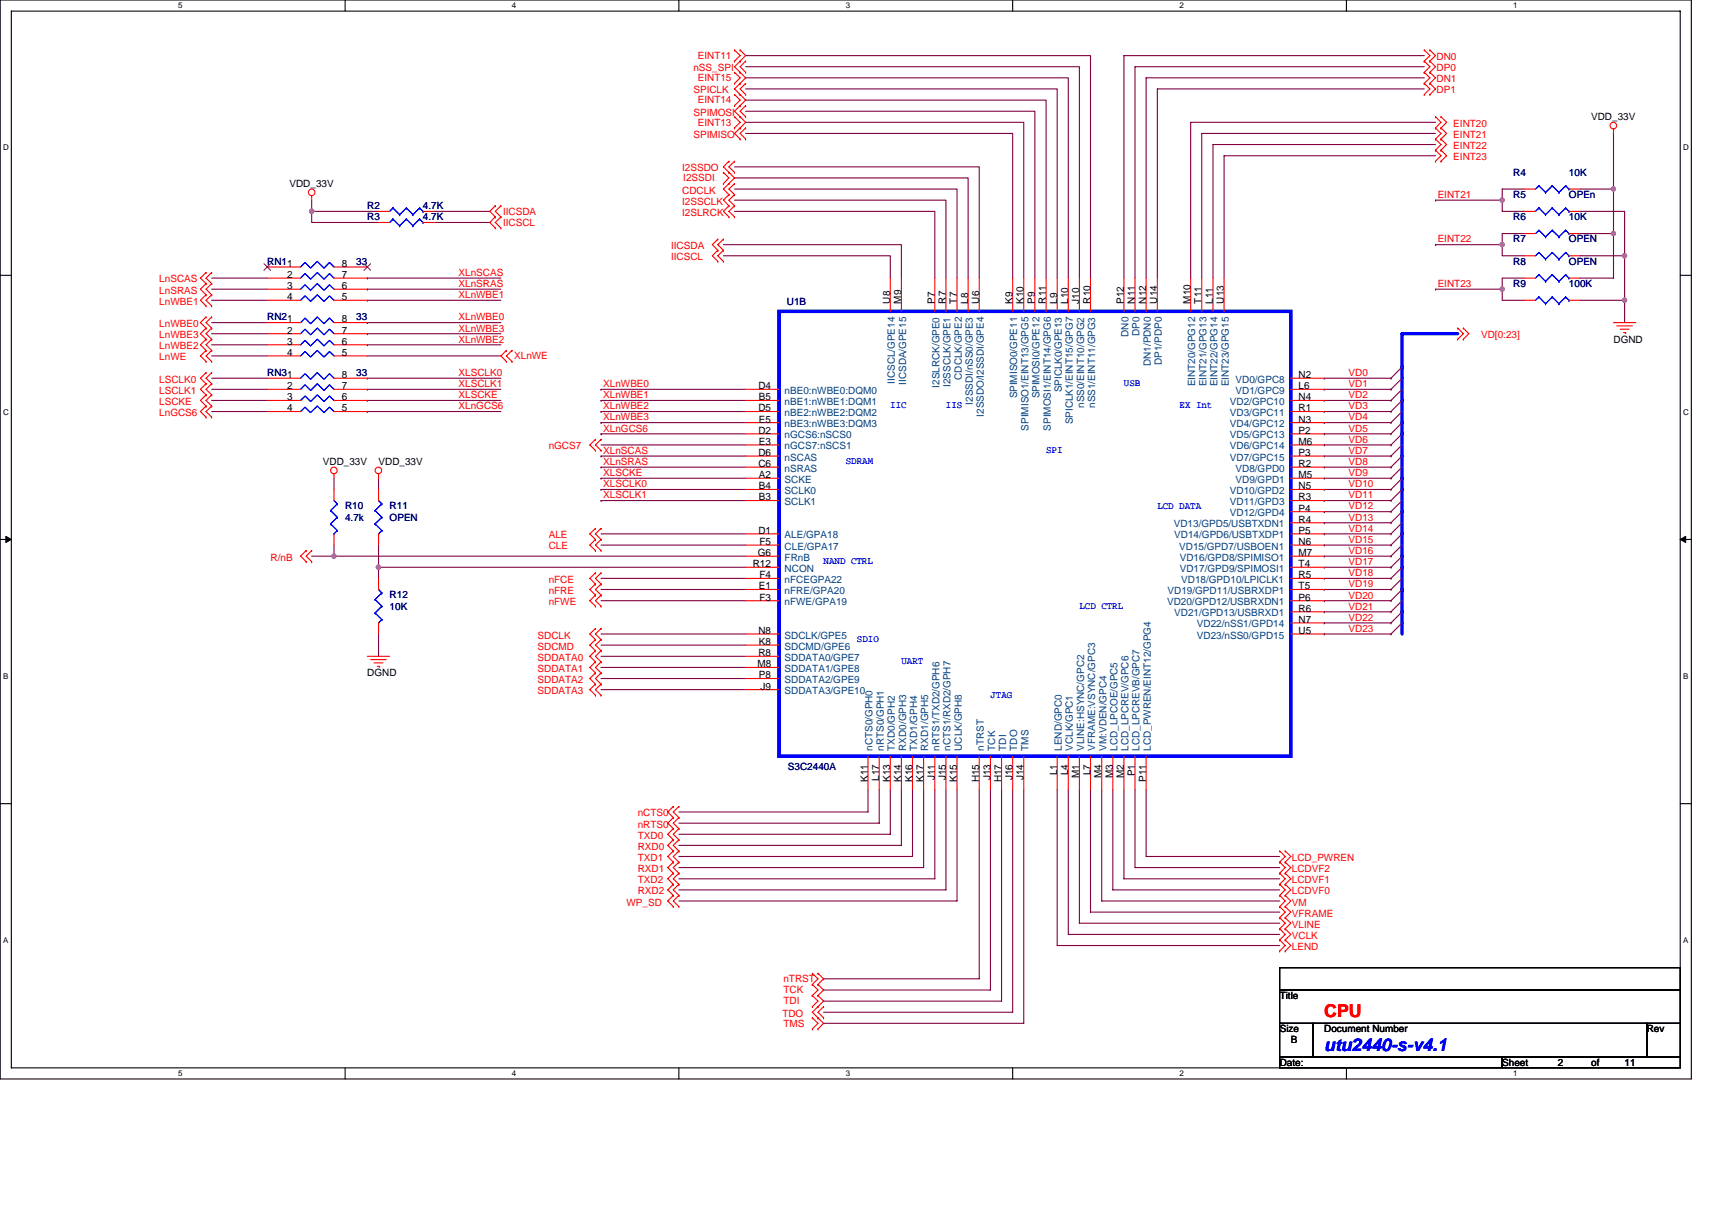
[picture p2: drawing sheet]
<svg xmlns="http://www.w3.org/2000/svg" width="297mm" height="210mm" viewBox="0 0 297 210" stroke-linecap="round" stroke-linejoin="round" font-family="sans-serif">
<defs><g id="words">
<text font-size="3.1" fill="#f00" x="229.8" y="176.6">CPU</text>
<text font-size="3.1" fill="#00f" x="229.8" y="182.4">utu2440-s-v4.1</text>
<g font-size="1.7" fill="#f00">
<text x="121.1" y="10.2">EINT11</text>
<text x="249.3" y="10.4">DN0</text>
<text x="120.3" y="12.4">nSS_SPI</text>
<text x="120.3" y="16.2">SPICLK</text>
<text x="121.1" y="17.9">EINT14</text>
<text x="121.1" y="14.1">EINT15</text>
<text x="249.3" y="12.4">DP0</text>
<text x="249.3" y="14.3">DN1</text>
<text x="249.3" y="16.2">DP1</text>
<text x="120.3" y="20.1">SPIMOSI</text>
<text x="120.3" y="23.9">SPIMISO</text>
<text x="121.1" y="21.8">EINT13</text>
<text x="252.2" y="23.9">EINT21</text>
<text x="252.2" y="22">EINT20</text>
<text x="118.4" y="29.7">I2SSDO</text>
<text x="252.2" y="25.9">EINT22</text>
<text x="252.2" y="27.8">EINT23</text>
<text x="118.4" y="35.5">I2SSCLK</text>
<text x="118.4" y="33.6">CDCLK</text>
<text x="118.6" y="31.5">I2SSDI</text>
<text x="249.4" y="34.4">EINT21</text>
<text x="87.3" y="37.3">IICSDA</text>
<text x="87.3" y="39.2">IICSCL</text>
<text x="118.4" y="37.4">I2SLRCK</text>
<text x="79.6" y="47.9">XLnSCAS</text>
<text x="116.4" y="45.2">IICSCL</text>
<text x="116.4" y="43.2">IICSDA</text>
<text x="249.4" y="42.1">EINT22</text>
<text x="27.6" y="52.9">LnWBE1</text>
<text x="27.6" y="49">LnSCAS</text>
<text x="27.6" y="51">LnSRAS</text>
<text x="79.6" y="51.7">XLnWBE1</text>
<text x="79.6" y="49.8">XLnSRAS</text>
<text x="249.4" y="49.8">EINT23</text>
<text x="27.6" y="56.7">LnWBE0</text>
<text x="27.6" y="58.7">LnWBE3</text>
<text x="79.6" y="55.6">XLnWBE0</text>
<text x="79.6" y="59.5">XLnWBE2</text>
<text x="79.6" y="57.5">XLnWBE3</text>
<text x="257" y="58.7">VD[0:23]</text>
<text x="27.6" y="60.6">LnWBE2</text>
<text x="27.6" y="62.5">LnWE</text>
<text x="79.6" y="65.3">XLSCLK0</text>
<text x="89.2" y="62.4">XLnWE</text>
<text x="234" y="65.3">VD0</text>
<text x="27.6" y="70.3">LSCKE</text>
<text x="27.6" y="66.4">LSCLK0</text>
<text x="27.6" y="68.3">LSCLK1</text>
<text x="79.6" y="71">XLnGCS6</text>
<text x="79.6" y="69.1">XLSCKE</text>
<text x="79.6" y="67.2">XLSCLK1</text>
<text x="104.7" y="71">XLnWBE2</text>
<text x="104.7" y="69.1">XLnWBE1</text>
<text x="104.7" y="67.2">XLnWBE0</text>
<text x="234" y="67.2">VD1</text>
<text x="234" y="69.1">VD2</text>
<text x="234" y="71">VD3</text>
<text x="27.6" y="72.2">LnGCS6</text>
<text x="95.2" y="78">nGCS7</text>
<text x="104.7" y="73">XLnWBE3</text>
<text x="104.7" y="74.9">XLnGCS6</text>
<text x="234" y="73">VD4</text>
<text x="234" y="74.9">VD5</text>
<text x="234" y="76.8">VD6</text>
<text x="104.7" y="82.6">XLSCKE</text>
<text x="104.7" y="80.7">XLnSRAS</text>
<text x="104.7" y="78.8">XLnSCAS</text>
<text x="234" y="78.8">VD7</text>
<text x="234" y="80.7">VD8</text>
<text x="234" y="82.6">VD9</text>
<text x="104.7" y="86.5">XLSCLK1</text>
<text x="104.7" y="84.6">XLSCLK0</text>
<text x="234" y="84.6">VD10</text>
<text x="234" y="86.5">VD11</text>
<text x="234" y="88.4">VD12</text>
<text x="95.2" y="93.4">ALE</text>
<text x="95.2" y="95.4">CLE</text>
<text x="234" y="90.3">VD13</text>
<text x="234" y="92.3">VD14</text>
<text x="234" y="94.2">VD15</text>
<text x="46.9" y="97.3">R/nB</text>
<text x="95.2" y="101.2">nFCE</text>
<text x="234" y="96.1">VD16</text>
<text x="234" y="98.1">VD17</text>
<text x="234" y="100">VD18</text>
<text x="234" y="101.9">VD19</text>
<text x="95.2" y="103.1">nFRE</text>
<text x="95.2" y="105">nFWE</text>
<text x="234" y="103.9">VD20</text>
<text x="234" y="105.8">VD21</text>
<text x="234" y="107.7">VD22</text>
<text x="93.3" y="110.8">SDCLK</text>
<text x="93.3" y="112.7">SDCMD</text>
<text x="234" y="109.6">VD23</text>
<text x="93.3" y="114.7">SDDATA0</text>
<text x="93.3" y="116.6">SDDATA1</text>
<text x="93.3" y="118.5">SDDATA2</text>
<text x="93.3" y="120.5">SDDATA3</text>
<text x="110.7" y="141.7">nCTS0</text>
<text x="110.7" y="143.6">nRTS0</text>
<text x="110.7" y="145.5">TXD0</text>
<text x="110.7" y="147.5">RXD0</text>
<text x="110.7" y="149.4">TXD1</text>
<text x="224.2" y="149.4">LCD_PWREN</text>
<text x="110.7" y="153.3">TXD2</text>
<text x="110.7" y="151.3">RXD1</text>
<text x="110.7" y="155.2">RXD2</text>
<text x="224.2" y="151.3">LCDVF2</text>
<text x="224.2" y="153.3">LCDVF1</text>
<text x="224.2" y="155.2">LCDVF0</text>
<text x="108.7" y="157.1">WP_SD</text>
<text x="224.2" y="157.1">VM</text>
<text x="224.2" y="159.1">VFRAME</text>
<text x="224.2" y="161">VLINE</text>
<text x="224.2" y="162.9">VCLK</text>
<text x="224.2" y="164.8">LEND</text>
<text x="135.9" y="170.5">nTRST</text>
<text x="135.9" y="172.4">TCK</text>
<text x="135.7" y="176.4">TDO</text>
<text x="135.9" y="174.3">TDI</text>
<text x="135.9" y="178.2">TMS</text>
</g>
<g font-size="1.7">
<text x="276.1" y="20.8">VDD_33V</text>
<text x="50.2" y="32.4">VDD_33V</text>
<text x="59.3" y="46.3">8</text>
<text x="49.8" y="48.2">2</text>
<text x="49.8" y="50.2">3</text>
<text x="49.8" y="52.1">4</text>
<text x="59.3" y="48.2">7</text>
<text x="59.3" y="50.2">6</text>
<text x="59.3" y="52.1">5</text>
<text x="154.4" y="52.7" transform="rotate(-90 154.4 52.7)">U8</text>
<text x="156.4" y="52.7" transform="rotate(-90 156.4 52.7)">M9</text>
<text x="162.2" y="52.7" transform="rotate(-90 162.2 52.7)">P7</text>
<text x="164.1" y="52.7" transform="rotate(-90 164.1 52.7)">R7</text>
<text x="166" y="52.7" transform="rotate(-90 166 52.7)">T7</text>
<text x="168" y="52.7" transform="rotate(-90 168 52.7)">L8</text>
<text x="169.9" y="52.7" transform="rotate(-90 169.9 52.7)">U6</text>
<text x="175.7" y="52.7" transform="rotate(-90 175.7 52.7)">K9</text>
<text x="177.6" y="52.7" transform="rotate(-90 177.6 52.7)">K10</text>
<text x="179.5" y="52.7" transform="rotate(-90 179.5 52.7)">P9</text>
<text x="181.5" y="52.7" transform="rotate(-90 181.5 52.7)">R11</text>
<text x="183.4" y="52.7" transform="rotate(-90 183.4 52.7)">L9</text>
<text x="185.3" y="52.7" transform="rotate(-90 185.3 52.7)">L10</text>
<text x="187.3" y="52.7" transform="rotate(-90 187.3 52.7)">J10</text>
<text x="189.2" y="52.7" transform="rotate(-90 189.2 52.7)">R10</text>
<text x="195" y="52.7" transform="rotate(-90 195 52.7)">P12</text>
<text x="196.9" y="52.7" transform="rotate(-90 196.9 52.7)">N11</text>
<text x="198.8" y="52.7" transform="rotate(-90 198.8 52.7)">N12</text>
<text x="200.8" y="52.7" transform="rotate(-90 200.8 52.7)">U14</text>
<text x="206.6" y="52.7" transform="rotate(-90 206.6 52.7)">M10</text>
<text x="208.5" y="52.7" transform="rotate(-90 208.5 52.7)">T11</text>
<text x="210.4" y="52.7" transform="rotate(-90 210.4 52.7)">L11</text>
<text x="212.4" y="52.7" transform="rotate(-90 212.4 52.7)">U13</text>
<text x="49.8" y="57.9">2</text>
<text x="49.8" y="59.8">3</text>
<text x="59.3" y="56">8</text>
<text x="59.3" y="57.9">7</text>
<text x="59.3" y="59.8">6</text>
<text x="279.9" y="59.5">DGND</text>
<text x="49.8" y="61.7">4</text>
<text x="59.3" y="65.6">8</text>
<text x="59.3" y="61.7">5</text>
<text x="225.3" y="65.6">N2</text>
<text x="49.8" y="67.5">2</text>
<text x="49.8" y="69.5">3</text>
<text x="49.8" y="71.4">4</text>
<text x="59.3" y="67.5">7</text>
<text x="59.3" y="69.5">6</text>
<text x="59.3" y="71.4">5</text>
<text x="131.6" y="67.5">D4</text>
<text x="131.6" y="71.4">D5</text>
<text x="131.7" y="69.5">B5</text>
<text x="225.3" y="69.5">N4</text>
<text x="225.3" y="71.4">R1</text>
<text x="225.3" y="67.5">L6</text>
<text x="131.6" y="75.3">D2</text>
<text x="131.7" y="73.3">E5</text>
<text x="131.7" y="77.2">E3</text>
<text x="225.3" y="73.3">N3</text>
<text x="225.3" y="75.3">P2</text>
<text x="225.3" y="77.2">M6</text>
<text x="56" y="80.7">VDD_33V</text>
<text x="65.7" y="80.7">VDD_33V</text>
<text x="131.6" y="79.1">D6</text>
<text x="131.6" y="81">C6</text>
<text x="131.7" y="83">A2</text>
<text x="225.3" y="79.1">P3</text>
<text x="225.3" y="81">R2</text>
<text x="225.3" y="83">M5</text>
<text x="131.7" y="84.9">B4</text>
<text x="131.7" y="86.8">B3</text>
<text x="225.3" y="84.9">N5</text>
<text x="225.3" y="86.8">R3</text>
<text x="225.3" y="88.8">P4</text>
<text x="131.6" y="92.6">D1</text>
<text x="131.8" y="94.6">F5</text>
<text x="225.3" y="92.6">P5</text>
<text x="225.3" y="90.7">R4</text>
<text x="225.3" y="94.6">N6</text>
<text x="130.6" y="98.4">R12</text>
<text x="131.5" y="96.5">G6</text>
<text x="131.8" y="100.4">F4</text>
<text x="225.3" y="100.4">R5</text>
<text x="225.3" y="96.5">M7</text>
<text x="225.3" y="98.4">T4</text>
<text x="131.7" y="102.3">E1</text>
<text x="131.8" y="104.2">F3</text>
<text x="225.3" y="106.2">R6</text>
<text x="225.3" y="102.3">T5</text>
<text x="225.3" y="104.2">P6</text>
<text x="131.6" y="110">N8</text>
<text x="131.6" y="113.9">R8</text>
<text x="131.7" y="111.9">K8</text>
<text x="225.3" y="108.1">N7</text>
<text x="225.3" y="110">U5</text>
<text x="63.7" y="117.4">DGND</text>
<text x="131.4" y="115.8">M8</text>
<text x="131.7" y="117.7">P8</text>
<text x="132" y="119.7">J9</text>
<text x="150.6" y="135.7" transform="rotate(-90 150.6 135.7)">K11</text>
<text x="152.5" y="135.5" transform="rotate(-90 152.5 135.5)">L17</text>
<text x="154.4" y="135.7" transform="rotate(-90 154.4 135.7)">K13</text>
<text x="156.4" y="135.7" transform="rotate(-90 156.4 135.7)">K14</text>
<text x="158.3" y="135.7" transform="rotate(-90 158.3 135.7)">K16</text>
<text x="160.2" y="135.7" transform="rotate(-90 160.2 135.7)">K17</text>
<text x="162.2" y="135.4" transform="rotate(-90 162.2 135.4)">J11</text>
<text x="164.1" y="135.4" transform="rotate(-90 164.1 135.4)">J15</text>
<text x="166" y="135.7" transform="rotate(-90 166 135.7)">K15</text>
<text x="169.9" y="135.8" transform="rotate(-90 169.9 135.8)">H15</text>
<text x="171.8" y="135.4" transform="rotate(-90 171.8 135.4)">J13</text>
<text x="173.8" y="135.8" transform="rotate(-90 173.8 135.8)">H17</text>
<text x="175.7" y="135.4" transform="rotate(-90 175.7 135.4)">J16</text>
<text x="177.6" y="135.4" transform="rotate(-90 177.6 135.4)">J14</text>
<text x="183.4" y="134.5" transform="rotate(-90 183.4 134.5)">L1</text>
<text x="185.3" y="134.5" transform="rotate(-90 185.3 134.5)">L4</text>
<text x="187.3" y="135" transform="rotate(-90 187.3 135)">M1</text>
<text x="189.2" y="134.5" transform="rotate(-90 189.2 134.5)">L7</text>
<text x="191.1" y="135" transform="rotate(-90 191.1 135)">M4</text>
<text x="193.1" y="135" transform="rotate(-90 193.1 135)">M3</text>
<text x="195" y="135" transform="rotate(-90 195 135)">M2</text>
<text x="196.9" y="134.7" transform="rotate(-90 196.9 134.7)">P1</text>
<text x="198.8" y="135.7" transform="rotate(-90 198.8 135.7)">P11</text>
<text x="222" y="173.4">Title</text>
<text x="222" y="179.1">Size</text>
<text x="229.8" y="179.1">Document Number</text>
<text x="285.7" y="179.1">Rev</text>
<text x="222" y="184.9">Date:</text>
<text x="224" y="181.1">B</text>
<text x="260.6" y="184.9">Sheet</text>
<text x="270.3" y="184.9">2</text>
<text x="276.1" y="184.9">of</text>
<text x="281.9" y="184.9">11</text>
</g>
<g font-size="1.7" fill="#000080">
<text x="262.6" y="34.4">R5</text>
<text x="262.6" y="30.5">R4</text>
<text x="272.2" y="34.4">OPEn</text>
<text x="272.2" y="30.5">10K</text>
<text x="63.7" y="38.2">R3</text>
<text x="63.7" y="36.3">R2</text>
<text x="73.4" y="38.2">4.7K</text>
<text x="73.4" y="36.3">4.7K</text>
<text x="262.6" y="38.2">R6</text>
<text x="272.2" y="38.2">10K</text>
<text x="46.4" y="45.9">RN11</text>
<text x="61.8" y="45.9">33</text>
<text x="262.6" y="45.9">R8</text>
<text x="262.6" y="42.1">R7</text>
<text x="272.2" y="45.9">OPEN</text>
<text x="272.2" y="42.1">OPEN</text>
<text x="136.5" y="52.9">U1B</text>
<text x="262.6" y="49.8">R9</text>
<text x="272.2" y="49.8">100K</text>
<text x="46.4" y="55.6">RN21</text>
<text x="61.8" y="55.6">33</text>
<text x="46.4" y="65.2">RN31</text>
<text x="61.8" y="65.2">33</text>
<text x="59.9" y="88.4">R10</text>
<text x="67.6" y="88.4">R11</text>
<text x="59.9" y="90.3">4.7k</text>
<text x="67.6" y="90.3">OPEN</text>
<text x="67.6" y="103.8">R12</text>
<text x="67.6" y="105.8">10K</text>
<text x="136.7" y="133.6">S3C2440A</text>
</g>
<g font-size="1.7" fill="#004080">
<text x="195.8" y="58.5" transform="rotate(-90 195.8 58.5)">DN0</text>
<text x="197.7" y="58.4" transform="rotate(-90 197.7 58.4)">DP0</text>
<text x="166.9" y="65.9" transform="rotate(-90 166.9 65.9)">CDCLK/GPE2</text>
<text x="199.7" y="63.5" transform="rotate(-90 199.7 63.5)">DN1/PDN0</text>
<text x="201.6" y="63.3" transform="rotate(-90 201.6 63.3)">DP1/PDP0</text>
<text x="136.1" y="68.3">nBE0:nWBE0:DQM0</text>
<text x="136.1" y="70.3">nBE1:nWBE1:DQM1</text>
<text x="155.3" y="66.6" transform="rotate(-90 155.3 66.6)">IICSCL/GPE14</text>
<text x="157.2" y="66.8" transform="rotate(-90 157.2 66.8)">IICSDA/GPE15</text>
<text x="163" y="67.2" transform="rotate(-90 163 67.2)">I2SLRCK/GPE0</text>
<text x="164.9" y="67.1" transform="rotate(-90 164.9 67.1)">I2SSCLK/GPE1</text>
<text x="168.8" y="70.2" transform="rotate(-90 168.8 70.2)">I2SSDI/nSS0/GPE3</text>
<text x="176.5" y="69.2" transform="rotate(-90 176.5 69.2)">SPIMISO0/GPE11</text>
<text x="180.4" y="69.2" transform="rotate(-90 180.4 69.2)">SPIMOSI0/GPE12</text>
<text x="184.2" y="68.1" transform="rotate(-90 184.2 68.1)">SPICLK0/GPE13</text>
<text x="188.1" y="70.8" transform="rotate(-90 188.1 70.8)">nSS0/EINT10/GPG2</text>
<text x="190" y="70.8" transform="rotate(-90 190 70.8)">nSS1/EINT11/GPG3</text>
<text x="207.4" y="67.1" transform="rotate(-90 207.4 67.1)">EINT20/GPG12</text>
<text x="209.3" y="67.1" transform="rotate(-90 209.3 67.1)">EINT21/GPG13</text>
<text x="211.3" y="67.1" transform="rotate(-90 211.3 67.1)">EINT22/GPG14</text>
<text x="213.2" y="67.1" transform="rotate(-90 213.2 67.1)">EINT23/GPG15</text>
<text x="213.4" y="70.3">VD2/GPC10</text>
<text x="214.4" y="66.4">VD0/GPC8</text>
<text x="214.4" y="68.3">VD1/GPC9</text>
<text x="136.1" y="72.2">nBE2:nWBE2:DQM2</text>
<text x="136.1" y="74.1">nBE3:nWBE3:DQM3</text>
<text x="136.1" y="76.1">nGCS6:nSCS0</text>
<text x="136.1" y="78">nGCS7:nSCS1</text>
<text x="170.7" y="72.3" transform="rotate(-90 170.7 72.3)">I2SSDO/I2SSDI/GPE4</text>
<text x="178.4" y="74.7" transform="rotate(-90 178.4 74.7)">SPIMISO1/EINT13/GPG5</text>
<text x="182.3" y="74.7" transform="rotate(-90 182.3 74.7)">SPIMOSI1/EINT14/GPG6</text>
<text x="186.2" y="73.7" transform="rotate(-90 186.2 73.7)">SPICLK1/EINT15/GPG7</text>
<text x="213.4" y="72.2">VD3/GPC11</text>
<text x="213.4" y="74.1">VD4/GPC12</text>
<text x="213.4" y="76.1">VD5/GPC13</text>
<text x="213.4" y="78">VD6/GPC14</text>
<text x="136.1" y="79.9">nSCAS</text>
<text x="136.1" y="81.9">nSRAS</text>
<text x="136.1" y="83.8">SCKE</text>
<text x="213.4" y="79.9">VD7/GPC15</text>
<text x="214.4" y="81.9">VD8/GPD0</text>
<text x="214.4" y="83.8">VD9/GPD1</text>
<text x="136.1" y="85.7">SCLK0</text>
<text x="136.1" y="87.7">SCLK1</text>
<text x="213.4" y="85.7">VD10/GPD2</text>
<text x="213.4" y="87.7">VD11/GPD3</text>
<text x="213.4" y="89.6">VD12/GPD4</text>
<text x="136.1" y="93.4">ALE/GPA18</text>
<text x="136.1" y="95.4">CLE/GPA17</text>
<text x="203.7" y="91.5">VD13/GPD5/USBTXDN1</text>
<text x="203.7" y="93.4">VD14/GPD6/USBTXDP1</text>
<text x="204.6" y="95.4">VD15/GPD7/USBOEN1</text>
<text x="136.1" y="97.3">FRnB</text>
<text x="136.1" y="99.2">NCON</text>
<text x="136.1" y="101.2">nFCEGPA22</text>
<text x="204.7" y="97.3">VD16/GPD8/SPIMISO1</text>
<text x="204.7" y="99.2">VD17/GPD9/SPIMOSI1</text>
<text x="205" y="101.2">VD18/GPD10/LPICLK1</text>
<text x="136.1" y="103.1">nFRE/GPA20</text>
<text x="136.1" y="105">nFWE/GPA19</text>
<text x="202.5" y="105">VD20/GPD12/USBRXDN1</text>
<text x="202.6" y="103.1">VD19/GPD11/USBRXDP1</text>
<text x="203.7" y="107">VD21/GPD13/USBRXD1</text>
<text x="136.1" y="110.8">SDCLK/GPE5</text>
<text x="136.1" y="112.7">SDCMD/GPE6</text>
<text x="207.7" y="108.9">VD22/nSS1/GPD14</text>
<text x="207.7" y="110.8">VD23/nSS0/GPD15</text>
<text x="136.1" y="114.7">SDDATA0/GPE7</text>
<text x="136.1" y="116.6">SDDATA1/GPE8</text>
<text x="136.1" y="118.5">SDDATA2/GPE9</text>
<text x="136.1" y="120.5">SDDATA3/GPE10</text>
<text x="151.4" y="130.3" transform="rotate(-90 151.4 130.3)">nCTS0/GPH0</text>
<text x="153.3" y="130.3" transform="rotate(-90 153.3 130.3)">nRTS0/GPH1</text>
<text x="155.3" y="130.3" transform="rotate(-90 155.3 130.3)">TXD0/GPH2</text>
<text x="157.2" y="130.3" transform="rotate(-90 157.2 130.3)">RXD0/GPH3</text>
<text x="159.1" y="130.3" transform="rotate(-90 159.1 130.3)">TXD1/GPH4</text>
<text x="161.1" y="130.3" transform="rotate(-90 161.1 130.3)">RXD1/GPH5</text>
<text x="163" y="130.3" transform="rotate(-90 163 130.3)">nRTS1/TXD2/GPH6</text>
<text x="164.9" y="130.3" transform="rotate(-90 164.9 130.3)">nCTS1/RXD2/GPH7</text>
<text x="166.9" y="130.3" transform="rotate(-90 166.9 130.3)">UCLK/GPH8</text>
<text x="170.7" y="130.3" transform="rotate(-90 170.7 130.3)">nTRST</text>
<text x="172.7" y="130.3" transform="rotate(-90 172.7 130.3)">TCK</text>
<text x="174.6" y="130.3" transform="rotate(-90 174.6 130.3)">TDI</text>
<text x="176.5" y="130.3" transform="rotate(-90 176.5 130.3)">TDO</text>
<text x="178.4" y="130.3" transform="rotate(-90 178.4 130.3)">TMS</text>
<text x="184.2" y="130.3" transform="rotate(-90 184.2 130.3)">LEND/GPC0</text>
<text x="186.2" y="130.3" transform="rotate(-90 186.2 130.3)">VCLK/GPC1</text>
<text x="188.1" y="130.3" transform="rotate(-90 188.1 130.3)">VLINE:HSYNC/GPC2</text>
<text x="190" y="130.3" transform="rotate(-90 190 130.3)">VFRAME:VSYNC/GPC3</text>
<text x="192" y="130.3" transform="rotate(-90 192 130.3)">VM:VDEN/GPC4</text>
<text x="193.9" y="130.3" transform="rotate(-90 193.9 130.3)">LCD_LPCOE/GPC5</text>
<text x="195.8" y="130.3" transform="rotate(-90 195.8 130.3)">LCD_LPCREV/GPC6</text>
<text x="197.7" y="130.3" transform="rotate(-90 197.7 130.3)">LCD_LPCREVB/GPC7</text>
<text x="199.7" y="130.3" transform="rotate(-90 199.7 130.3)">LCD_PWREN/EINT12/GPG4</text>
</g>
<g font-size="1.7" fill="#00f">
<text x="154.5" y="70.9">IIC</text>
<text x="164.1" y="70.9">IIS</text>
<text x="195" y="67">USB</text>
<text x="204.7" y="70.9">EX Int</text>
<text x="146.7" y="80.5">SDRAM</text>
<text x="181.5" y="78.6">SPI</text>
<text x="200.8" y="88.2">LCD DATA</text>
<text x="142.9" y="97.9">NAND CTRL</text>
<text x="187.3" y="105.6">LCD CTRL</text>
<text x="148.7" y="111.4">SDIO</text>
<text x="156.4" y="115.3">UART</text>
<text x="171.8" y="121.1">JTAG</text>
</g>
<g font-size="1.4">
<text x="30.9" y="1.5">5</text>
<text x="88.8" y="1.5">4</text>
<text x="146.7" y="1.5">3</text>
<text x="204.7" y="1.5">2</text>
<text x="262.6" y="1.5">1</text>
<text x=".5" y="26.1">D</text>
<text x="292" y="26.1">D</text>
<text x=".5" y="71.9">C</text>
<text x="292" y="71.9">C</text>
<text x=".5" y="117.8">B</text>
<text x="292" y="117.8">B</text>
<text x=".5" y="163.6">A</text>
<text x="292" y="163.6">A</text>
<text x="30.9" y="186.8">5</text>
<text x="88.8" y="186.8">4</text>
<text x="146.7" y="186.8">3</text>
<text x="204.7" y="186.8">2</text>
<text x="262.6" y="186.8">1</text>
</g>
</g></defs>
<path d="M0 0h293.5v187.2h-293.5zM2 1.9h289.5v183.4h-289.5z" fill="none" stroke="#000" stroke-width=".19"/>
<g fill="#fff">
<path d="M30.9 .2h.8v1.6h-.8z"/>
<path d="M30.9 185.5h.8v1.6h-.8z"/>
</g>
<path d="M59.9 0v1.9M59.9 185.3v1.9" fill="none" stroke="#000" stroke-width=".19"/>
<g fill="#fff">
<path d="M88.8 .2h.8v1.6h-.8z"/>
<path d="M88.8 185.5h.8v1.6h-.8z"/>
</g>
<path d="M117.8 0v1.9M117.8 185.3v1.9" fill="none" stroke="#000" stroke-width=".19"/>
<g fill="#fff">
<path d="M146.7 .2h.8v1.6h-.8z"/>
<path d="M146.7 185.5h.8v1.6h-.8z"/>
</g>
<path d="M175.7 0v1.9M175.7 185.3v1.9" fill="none" stroke="#000" stroke-width=".19"/>
<g fill="#fff">
<path d="M204.7 .2h.7v1.6h-.7z"/>
<path d="M204.7 185.5h.7v1.6h-.7z"/>
</g>
<path d="M233.6 0v1.9M233.6 185.3v1.9" fill="none" stroke="#000" stroke-width=".19"/>
<g fill="#fff">
<path d="M262.6 .2h.7v1.6h-.7z"/>
<path d="M262.6 185.5h.7v1.6h-.7z"/>
<path d="M.5 24.8h1v1.6h-1z"/>
<path d="M292 24.8h1v1.6h-1z"/>
<path d="M.5 70.7h1v1.5h-1z"/>
<path d="M292 70.7h1v1.5h-1z"/>
</g>
<path d="M0 47.8h2M291.5 47.8h2" fill="none" stroke="#000" stroke-width=".19"/>
<g fill="#fff">
<path d="M.5 116.5h.9v1.6h-.9z"/>
<path d="M292 116.5h.9v1.6h-.9z"/>
</g>
<path d="M0 93.6h2M291.5 93.6h2" fill="none" stroke="#000" stroke-width=".19"/>
<path d="M1 93.1l1 .5-1 .5zM291.5 93.6l1-.5v1z" fill="#000" stroke="#000" stroke-width=".17"/>
<g fill="#fff">
<path d="M.5 162.4h.9v1.5h-.9z"/>
<path d="M292 162.4h.9v1.5h-.9z"/>
</g>
<path d="M0 139.5h2M291.5 139.5h2M222 167.9h69.5v3.9h-69.5zM222 171.8h69.5v5.8h-69.5zM222 177.6h5.8v5.8h-5.8zM227.8 177.6h57.9v5.8h-57.9zM285.7 177.6h5.8v5.8h-5.8zM222 183.4h38.6v1.9h-38.6zM260.6 183.4h30.9v1.9h-30.9z" fill="none" stroke="#000" stroke-width=".19"/>
<g fill="none" stroke="#800040" stroke-width=".19">
<path d="M129.4 9.7h59.8v38.6M129.4 11.6h57.9v36.7M129.4 13.5h56v34.8M129.4 15.4h54v32.9M129.4 17.4h52.1v30.9M129.4 19.3h50.2v29M247.1 15.4h-46.3v32.9M247.1 13.5h-48.2v34.8M247.1 11.6h-50.2v36.7M247.1 9.7h-52.1v38.6M54.1 34.7v2h11.6M54.1 36.7v1.9h11.6"/>
<path d="M54.1 36.7h.1M75.3 36.7h9.7M75.3 38.6h9.7M127.4 36.7h34.8v11.6M127.4 34.7h36.7v13.6M127.4 32.8h38.6v15.5M127.4 30.9h40.6v17.4M127.4 29h42.5v19.3M129.4 21.2h48.2v27.1M129.4 23.2h46.3v25.1M249.1 27h-36.7v21.3M249.1 25.1h-38.6v23.2"/>
<path d="M249.1 23.2h-40.6v25.1M249.1 21.2h-42.5v27.1M249.1 34.7h.1M249.1 34.7h11.5M260.6 34.7v2h3.9M264.5 32.8h-3.9v1.9M274.1 32.8h5.8M274.1 36.7h7.8v15.4M279.9 32.8v15.5h-5.8M279.9 23.2h.1M279.9 23.2v9.6M36.7 56h9.7"/>
<path d="M36.7 52.1h9.7M36.7 59.8h9.7M36.7 57.9h9.7M36.7 48.3h9.7M36.7 50.2h9.7M63.7 56h.1M63.7 52.1h.1M63.7 59.8h.1M63.7 57.9h.1M63.7 48.3h.1M63.7 50.2h.1M63.7 56h23.2"/>
<path d="M63.7 52.1h23.2M63.7 59.8h23.2M63.7 57.9h23.2M63.7 48.3h23.2M63.7 50.2h23.2M125.5 44.4h29v3.9M125.5 42.5h30.9v5.8M249.1 42.5h.1M249.1 50.2h.1M249.1 50.2h11.5M249.1 42.5h11.5M260.6 42.5v1.9h3.9"/>
<path d="M260.6 50.2h.1M260.6 50.2v1.9h3.9M264.5 40.5h-3.9v2M264.5 48.3h-3.9v1.9M274.1 44.4h7.8M274.1 52.1h7.8M274.1 40.5h5.8M279.9 40.5h.1M281.9 52.1h.1M281.9 52.1v3.9M36.7 71.4h9.7M36.7 69.5h9.7"/>
<path d="M36.7 65.6h9.7M36.7 61.8h9.7M36.7 67.6h9.7M63.7 71.4h.1M63.7 69.5h.1M63.7 65.6h.1M63.7 67.6h.1M63.7 61.8h23.2M63.7 65.6h23.2M63.7 67.6h23.2M63.7 69.5h23.2M63.7 71.4h23.2"/>
<path d="M104.3 73.3h.1M104.3 71.4h.1M104.3 69.5h.1M104.3 67.6h.1M104.3 77.2h25.1M104.3 79.1h.1M104.3 75.3h.1M104.3 67.6h25.1M104.3 69.5h25.1M104.3 71.4h25.1M104.3 73.3h25.1M104.3 75.3h25.1"/>
<path d="M104.3 79.1h25.1M229.8 65.6h.1M229.8 67.6h.1M229.8 69.5h.1M229.8 71.4h.1M229.8 73.3h.1M229.8 75.3h.1M229.8 77.2h.1M229.8 79.1h.1M229.8 65.6h11.5M229.8 67.6h11.5M229.8 69.5h11.5"/>
<path d="M229.8 71.4h11.5M229.8 73.3h11.5M229.8 75.3h11.5M229.8 77.2h11.5M229.8 79.1h11.5M241.3 65.6h.1M241.3 67.6h.1M241.3 69.5h.1M241.3 71.4h.1M241.3 73.3h.1M241.3 75.3h.1M241.3 77.2h.1"/>
<path d="M241.3 79.1h.1M243.3 63.7l-2 1.9M243.3 65.6l-2 2M243.3 67.6l-2 1.9M243.3 69.5l-2 1.9M243.3 71.4l-2 1.9M243.3 73.3l-2 2M243.3 75.3l-2 1.9M243.3 77.2l-2 1.9M243.3 79.1l-2 2M54.1 96.5h3.9M58 94.6v1.9"/>
<path d="M58 96.5h.1M58 83v1.9M58 96.5h71.4M65.7 98.4h63.7M65.7 94.6h.1M65.7 83v1.9M65.7 98.4v2M65.7 94.6v3.8M104.3 83h.1M104.3 86.9h.1M104.3 84.9h.1M104.3 81.1h.1"/>
<path d="M104.3 92.6h25.1M104.3 94.6h25.1M104.3 81.1h25.1M104.3 83h25.1M104.3 84.9h25.1M104.3 86.9h25.1M229.8 81.1h.1M229.8 83h.1M229.8 84.9h.1M229.8 86.9h.1M229.8 88.8h.1M229.8 90.7h.1"/>
<path d="M229.8 92.6h.1M229.8 94.6h.1M229.8 96.5h.1M229.8 98.4h.1M229.8 81.1h11.5M229.8 83h11.5M229.8 84.9h11.5M229.8 86.9h11.5M229.8 88.8h11.5M229.8 90.7h11.5M229.8 92.6h11.5M229.8 94.6h11.5"/>
<path d="M229.8 96.5h11.5M229.8 98.4h11.5M241.3 81.1h.1M241.3 83h.1M241.3 84.9h.1M241.3 86.9h.1M241.3 88.8h.1M241.3 90.7h.1M241.3 92.6h.1M241.3 94.6h.1M241.3 96.5h.1M241.3 98.4h.1"/>
<path d="M243.3 81.1l-2 1.9M243.3 83l-2 1.9M243.3 84.9l-2 2M243.3 86.9l-2 1.9M243.3 88.8l-2 1.9M243.3 90.7l-2 1.9M243.3 92.6l-2 2M243.3 94.6l-2 1.9M243.3 96.5l-2 1.9M243.3 98.4l-2 2M65.7 110v3.9M104.3 100.4h25.1"/>
<path d="M104.3 102.3h25.1M104.3 104.2h25.1M104.3 110h25.1M104.3 112h25.1M104.3 113.9h25.1M104.3 115.8h25.1M104.3 117.8h25.1M104.3 119.7h25.1M229.8 100.4h.1M229.8 102.3h.1M229.8 104.2h.1M229.8 106.2h.1"/>
<path d="M229.8 108.1h.1M229.8 110h.1M229.8 100.4h11.5M229.8 102.3h11.5M229.8 104.2h11.5M229.8 106.2h11.5M229.8 108.1h11.5M229.8 110h11.5M241.3 100.4h.1M241.3 102.3h.1M241.3 104.2h.1M241.3 106.2h.1"/>
<path d="M241.3 108.1h.1M241.3 110h.1M243.3 100.4l-2 1.9M243.3 102.3l-2 1.9M243.3 104.2l-2 2M243.3 106.2l-2 1.9M243.3 108.1l-2 1.9M150.6 137.1v3.8h-32.8M152.5 137.1v5.8h-34.7M154.5 137.1v7.7h-36.7M156.4 137.1v9.6h-38.6M158.3 137.1v11.5h-40.5"/>
<path d="M160.2 137.1v13.5h-42.4M162.2 137.1v15.4h-44.4M164.1 137.1v17.3h-46.3M166 137.1v19.3h-48.2M169.9 137.1v32.8h-27M171.8 137.1v34.7h-28.9M173.8 137.1v36.6h-30.9M175.7 137.1v38.6h-32.8M177.6 137.1v40.5h-34.7M183.4 137.1v27h38.6M185.4 137.1v25.1h36.6M187.3 137.1v23.1h34.7"/>
<path d="M189.2 137.1v21.2h32.8M191.2 137.1v19.3h30.8M193.1 137.1v17.3h28.9M195 137.1v15.4h27M196.9 137.1v13.5h25.1M198.9 137.1v11.5h23.1M142.9 169.9h.1"/>
</g>
<path d="M135.2 54h88.8v77.3h-88.8zM252.9 57.9h-9.6v5.8M243.3 63.7h.1M243.3 63.7v38.6M243.3 102.3v7.7M243.3 102.3h.1" fill="none" stroke="#00f" stroke-width=".57"/>
<g fill="#f0f" stroke="#f0f" stroke-width=".19">
<circle cx="57.9" cy="96.5" r=".38"/>
<circle cx="65.7" cy="98.4" r=".38"/>
<circle cx="260.6" cy="34.7" r=".38"/>
<circle cx="260.6" cy="42.4" r=".38"/>
<circle cx="260.6" cy="50.2" r=".38"/>
<circle cx="279.9" cy="40.5" r=".38"/>
<circle cx="279.9" cy="32.8" r=".38"/>
<circle cx="281.9" cy="44.4" r=".38"/>
<circle cx="281.9" cy="52.1" r=".38"/>
<circle cx="54.1" cy="36.7" r=".38"/>
</g>
<g fill="none" stroke="#f00" stroke-width=".19">
<path d="M127.4 10.6h.1M127.4 8.7h.1M127.4 18.3h.1M127.4 16.4h.1M127.4 14.5h.1M127.4 12.6h.1M127.4 8.7l1 1-1 .9M127.4 16.4l1 1-1 .9M127.4 12.6l1 .9-1 1M128.4 8.7h.1M128.4 10.6h.1M128.4 16.4h.1"/>
<path d="M128.4 18.3h.1M128.4 12.6h.1M128.4 14.5h.1M128.4 8.7l1 1-2 1.9 2 1.9-1 1M128.4 16.4l1 1-2 1.9 1 1M128.4 14.5l-1 .9 1 1M129.4 10.6h.1M129.4 12.6h.1M129.4 14.5h.1M129.4 16.4h.1M129.4 18.3h.1M129.4 10.6l-1 1 1 1"/>
<path d="M129.4 14.5l-1 .9 1 1M129.4 18.3l-1 1 1 1M247.1 8.7h.1M247.1 10.6h.1M247.1 12.6h.1M247.1 14.5h.1M247.1 16.4h.1M247.1 8.7l1 1-1 .9M247.1 10.6l1 1-1 1M247.1 12.6l1 .9-1 1M247.1 14.5l1 .9-1 1M248.1 8.7h.1"/>
<path d="M248.1 10.6h.1M248.1 12.6h.1M248.1 14.5h.1M248.1 16.4h.1M248.1 8.7l1 1-1 .9M248.1 10.6l1 1-1 1M248.1 12.6l1 .9-1 1M248.1 14.5l1 .9-1 1M54.1 34v.7M65.7 38.6h1.9M65.7 36.7h1.9M73.4 38.6h1.9"/>
<path d="M73.4 36.7h1.9M85.9 35.7h.1M85.9 37.6h.1M85.9 39.6h.1M85.9 35.7l-.9 1 .9 .9M85.9 37.6l-.9 1 .9 1M86.9 37.6h.1M86.9 35.7h.1M86.9 39.6h.1M86.9 35.7l-1 1 1 .9M86.9 37.6l-1 1 1 1M125.5 31.9h.1"/>
<path d="M125.5 29.9h.1M125.5 29.9l1 1-1 1M126.5 35.7h.1M126.5 37.6h.1M126.5 33.8h.1M126.5 31.9h.1M126.5 28h.1M126.5 29.9h.1M126.5 35.7l-1 1 1 .9M126.5 33.8l-1 .9 1 1M126.5 29.9l.9 1-1.9 1.9 1 1M126.5 28l-1 1 1 .9"/>
<path d="M127.4 35.7h.1M127.4 37.6h.1M127.4 33.8h.1M127.4 31.9h.1M127.4 28h.1M127.4 29.9h.1M127.4 22.2h.1M127.4 20.3h.1M127.4 35.7l-.9 1 .9 .9M127.4 33.8l-.9 .9 .9 1M127.4 31.9l-.9 .9 .9 1M127.4 28l-.9 1 .9 .9"/>
<path d="M127.4 20.3l1 .9-1 1M128.4 20.3h.1M128.4 22.2h.1M128.4 24.1h.1M128.4 20.3l1 .9-1 1M128.4 22.2l-1 1 1 .9M129.4 20.3h.1M129.4 22.2h.1M129.4 24.1h.1M129.4 22.2l-1 1 1 .9M249.1 22.2h.1M249.1 24.1h.1"/>
<path d="M249.1 26.1h.1M249.1 28h.1M249.1 20.3h.1M249.1 22.2l.9 1-.9 .9M249.1 24.1l.9 1-.9 1M249.1 26.1l.9 .9-.9 1M249.1 20.3l.9 .9-.9 1M250 22.2h.1M250 24.1h.1M250 26.1h.1M250 28h.1M250 20.3h.1"/>
<path d="M250 22.2l1 1-1 .9M250 24.1l1 1-1 1M250 26.1l1 .9-1 1M250 20.3l1 .9-1 1M264.5 36.7h1.9M264.5 32.8h1.9M272.2 36.7h1.9M272.2 32.8h1.9M279.9 22.4v.8M35.7 55h.1M35.7 56.9h.1M35.7 51.2h.1"/>
<path d="M35.7 53.1h.1M35.7 58.9h.1M35.7 47.3h.1M35.7 49.2h.1M35.7 55l-.9 1 .9 .9M35.7 51.2l-.9 .9 .9 1M35.7 58.9l-.9 .9 .9 1M35.7 56.9l-.9 1 .9 1M35.7 47.3l-.9 1 .9 .9M35.7 49.2l-.9 1 .9 1M36.7 55h.1M36.7 56.9h.1"/>
<path d="M36.7 51.2h.1M36.7 53.1h.1M36.7 58.9h.1M36.7 47.3h.1M36.7 49.2h.1M36.7 55l-1 1 1 .9M36.7 51.2l-1 .9 1 1M36.7 58.9l-1 .9 1 1M36.7 56.9l-1 1 1 1M36.7 47.3l-1 1 1 .9M36.7 49.2l-1 1 1 1M46.4 46.3h5.8"/>
<path d="M46.4 48.3h5.8M46.4 50.2h5.8M46.4 52.1h5.8M46.4 56h5.8M46.4 57.9h5.8M46.4 59.8h5.8M58 46.3h5.7M58 48.3h5.7M58 50.2h5.7M58 52.1h5.7M58 56h5.7M58 57.9h5.7"/>
<path d="M58 59.8h5.7M124.5 43.4h.1M124.5 45.4h.1M124.5 41.5h.1M124.5 43.4l-.9 1 .9 1M124.5 41.5l-.9 1 .9 .9M125.5 43.4h.1M125.5 45.4h.1M125.5 41.5h.1M125.5 43.4l-1 1 1 1M125.5 41.5l-1 1 1 .9M154.5 48.3v5.7"/>
<path d="M156.4 48.3v5.7M162.2 48.3v5.7M164.1 48.3v5.7M166 48.3v5.7M168 48.3v5.7M169.9 48.3v5.7M175.7 48.3v5.7M177.6 48.3v5.7M179.6 48.3v5.7M181.5 48.3v5.7M183.4 48.3v5.7M185.4 48.3v5.7"/>
<path d="M187.3 48.3v5.7M189.2 48.3v5.7M195 48.3v5.7M196.9 48.3v5.7M198.9 48.3v5.7M200.8 48.3v5.7M206.6 48.3v5.7M208.5 48.3v5.7M210.5 48.3v5.7M212.4 48.3v5.7M252.9 56.9h.1M252.9 58.9h.1"/>
<path d="M252.9 56.9l1 1-1 1M253.9 56.9h.1M253.9 58.9h.1M253.9 56.9l.9 1-.9 1M264.5 48.3h1.9M264.5 52.1h1.9M264.5 44.4h1.9M264.5 40.5h1.9M272.2 48.3h1.9M272.2 52.1h1.9M272.2 44.4h1.9M272.2 40.5h1.9"/>
<path d="M279.9 56h3.9M280.5 56.6h2.7M281.1 57.1h1.5M281.7 57.7h.4M282.1 57.7h.1M35.7 60.8h.1M35.7 70.5h.1M35.7 72.4h.1M35.7 68.5h.1M35.7 64.7h.1M35.7 66.6h.1M35.7 62.7h.1"/>
<path d="M35.7 70.5l-.9 .9 .9 1M35.7 68.5l-.9 1 .9 1M35.7 64.7l-.9 .9 .9 1M35.7 66.6l-.9 1 .9 .9M35.7 60.8l-.9 1 .9 .9M36.7 60.8h.1M36.7 70.5h.1M36.7 72.4h.1M36.7 68.5h.1M36.7 64.7h.1M36.7 66.6h.1M36.7 62.7h.1"/>
<path d="M36.7 64.7l-1 .9 1 1M36.7 70.5l-1 .9 1 1M36.7 68.5l-1 1 1 1M36.7 66.6l-1 1 1 .9M36.7 60.8l-1 1 1 .9M46.4 65.6h5.8M46.4 67.6h5.8M46.4 69.5h5.8M46.4 71.4h5.8M46.4 61.8h5.8M58 65.6h5.7M58 67.6h5.7"/>
<path d="M58 69.5h5.7M58 71.4h5.7M58 61.8h5.7M87.9 60.8h.1M87.9 62.7h.1M87.9 60.8l-1 1 1 .9M88.8 62.7h.1M88.8 60.8h.1M88.8 60.8l-.9 1 .9 .9M103.3 76.2h.1M103.3 78.2h.1M103.3 76.2l-1 1 1 1"/>
<path d="M104.3 76.2h.1M104.3 78.2h.1M104.3 76.2l-1 1 1 1M129.4 67.6h5.8M129.4 69.5h5.8M129.4 71.4h5.8M129.4 73.3h5.8M129.4 75.3h5.8M129.4 77.2h5.8M129.4 79.1h5.8M224 65.6h5.8M224 67.6h5.8"/>
<path d="M224 69.5h5.8M224 71.4h5.8M224 73.3h5.8M224 75.3h5.8M224 77.2h5.8M224 79.1h5.8M53.1 95.5h.1M53.1 97.5h.1M53.1 95.5l-.9 1 .9 1M54.1 95.5h.1M54.1 97.5h.1M54.1 95.5l-1 1 1 1"/>
<path d="M58 82.2v.8M58 84.9v2M58 92.6v2M65.7 82.2v.8M65.7 84.9v2M65.7 92.6v2M103.3 91.7h.1M103.3 93.6h.1M103.3 95.5h.1M103.3 99.4h.1M103.3 91.7l-1 .9 1 1M103.3 93.6l-1 1 1 .9"/>
<path d="M103.3 99.4l-1 1 1 .9M104.3 91.7h.1M104.3 93.6h.1M104.3 95.5h.1M104.3 99.4h.1M104.3 91.7l-1 .9 1 1M104.3 93.6l-1 1 1 .9M104.3 99.4l-1 1 1 .9M129.4 81.1h5.8M129.4 83h5.8M129.4 84.9h5.8M129.4 86.9h5.8"/>
<path d="M129.4 92.6h5.8M129.4 94.6h5.8M129.4 96.5h5.8M129.4 98.4h5.8M224 81.1h5.8M224 83h5.8M224 84.9h5.8M224 86.9h5.8M224 92.6h5.8M224 94.6h5.8M224 96.5h5.8M224 98.4h5.8"/>
<path d="M224 88.8h5.8M224 90.7h5.8M63.7 113.9h3.9M64.3 114.5h2.7M64.9 115h1.5M65.5 115.6h.4M65.7 100.4v1.9M65.7 108.1v1.9M65.9 115.6h.1M103.3 101.3h.1M103.3 103.3h.1M103.3 105.2h.1"/>
<path d="M103.3 109.1h.1M103.3 111h.1M103.3 112.9h.1M103.3 114.9h.1M103.3 116.8h.1M103.3 118.7h.1M103.3 101.3l-1 1 1 1M103.3 103.3l-1 .9 1 1M103.3 109.1l-1 .9 1 1M103.3 111l-1 1 1 .9M103.3 112.9l-1 1 1 1M103.3 114.9l-1 .9 1 1"/>
<path d="M103.3 116.8l-1 1 1 .9M103.3 118.7l-1 1 1 .9M104.3 101.3h.1M104.3 103.3h.1M104.3 105.2h.1M104.3 109.1h.1M104.3 111h.1M104.3 112.9h.1M104.3 114.9h.1M104.3 116.8h.1M104.3 118.7h.1M104.3 101.3l-1 1 1 1"/>
<path d="M104.3 103.3l-1 .9 1 1M104.3 109.1l-1 .9 1 1M104.3 111l-1 1 1 .9M104.3 112.9l-1 1 1 1M104.3 114.9l-1 .9 1 1M104.3 116.8l-1 1 1 .9M104.3 118.7l-1 1 1 .9M129.4 100.4h5.8M129.4 102.3h5.8M129.4 104.2h5.8M129.4 110h5.8M129.4 112h5.8"/>
<path d="M129.4 113.9h5.8M129.4 115.8h5.8M129.4 117.8h5.8M129.4 119.7h5.8M224 100.4h5.8M224 102.3h5.8M224 104.2h5.8M224 110h5.8M224 106.2h5.8M224 108.1h5.8M103.3 120.6h.1M104.3 120.6h.1"/>
<path d="M116.8 140h.1M116.8 140l-.9 .9 .9 1M117.8 140h.1M117.8 140l-1 .9 1 1M150.6 131.3v5.8M152.5 131.3v5.8M154.5 131.3v5.8M156.4 131.3v5.8M158.3 131.3v5.8M160.2 131.3v5.8M162.2 131.3v5.8M164.1 131.3v5.8"/>
<path d="M166 131.3v5.8M169.9 131.3v5.8M171.8 131.3v5.8M173.8 131.3v5.8M175.7 131.3v5.8M177.6 131.3v5.8M183.4 131.3v5.8M185.4 131.3v5.8M187.3 131.3v5.8M189.2 131.3v5.8M191.2 131.3v5.8M193.1 131.3v5.8"/>
<path d="M195 131.3v5.8M196.9 131.3v5.8M198.9 131.3v5.8M116.8 143.8h.1M116.8 145.7h.1M116.8 147.7h.1M116.8 141.9h.1M116.8 149.6h.1M116.8 151.5h.1M116.8 153.5h.1M116.8 155.4h.1M116.8 157.3h.1"/>
<path d="M116.8 147.7l-.9 .9 .9 1M116.8 143.8l-.9 1 .9 .9M116.8 145.7l-.9 1 .9 1M116.8 141.9l-.9 1 .9 .9M116.8 151.5l-.9 1 .9 1M116.8 149.6l-.9 1 .9 .9M116.8 153.5l-.9 .9 .9 1M116.8 155.4l-.9 1 .9 .9M117.8 143.8h.1M117.8 145.7h.1M117.8 147.7h.1M117.8 141.9h.1"/>
<path d="M117.8 149.6h.1M117.8 151.5h.1M117.8 153.5h.1M117.8 155.4h.1M117.8 157.3h.1M117.8 143.8l-1 1 1 .9M117.8 145.7l-1 1 1 1M117.8 141.9l-1 1 1 .9M117.8 147.7l-1 .9 1 1M117.8 151.5l-1 1 1 1M117.8 149.6l-1 1 1 .9M117.8 153.5l-1 .9 1 1"/>
<path d="M117.8 155.4l-1 1 1 .9M222 147.7h.1M222 149.6h.1M222 151.5h.1M222 153.5h.1M222 155.4h.1M222 157.3h.1M222 159.3h.1M222 147.7l1 .9-1 1M222 149.6l1 1-1 .9M222 151.5l1 1-1 1M222 153.5l1 .9-1 1"/>
<path d="M222 155.4l1 1-1 .9M222 157.3l1 1-1 1M222 159.3l1 .9-1 1M223 147.7h.1M223 149.6h.1M223 151.5h.1M223 153.5h.1M223 155.4h.1M223 157.3h.1M223 159.3h.1M223 147.7l1 .9-1 1M223 149.6l1 1-1 .9"/>
<path d="M223 151.5l1 1-1 1M223 153.5l1 .9-1 1M223 155.4l1 1-1 .9M223 157.3l1 1-1 1M223 159.3l1 .9-1 1M140.9 170.8h.1M140.9 168.9h.1M140.9 172.8h.1M140.9 174.7h.1M140.9 178.6h.1M140.9 176.6h.1M140.9 168.9l1 1-1 .9"/>
<path d="M140.9 170.8l1 1-1 1M140.9 172.8l1 .9-1 1M140.9 176.6l1 1-1 1M141.9 168.9h.1M141.9 170.8h.1M141.9 172.8h.1M141.9 174.7h.1M141.9 176.6h.1M141.9 178.6h.1M141.9 168.9l1 1-1 .9M141.9 170.8l1 1-1 1M141.9 172.8l1 .9-1 1"/>
<path d="M141.9 176.6l1 1-1 1M141.9 174.7l-1 1 1 .9M142.9 174.7h.1M142.9 176.6h.1M142.9 174.7l-1 1 1 .9M222 161.2h.1M222 163.1h.1M222 165h.1M222 161.2l1 1-1 .9M222 163.1l1 1-1 .9M223 161.2h.1M223 163.1h.1"/>
<path d="M223 165h.1M223 161.2l1 1-1 .9M223 163.1l1 1-1 .9"/>
<circle cx="54.1" cy="33.4" r=".57"/>
<circle cx="279.9" cy="21.8" r=".57"/>
<circle cx="57.9" cy="81.6" r=".57"/>
<circle cx="65.7" cy="81.6" r=".57"/>
</g>
<g fill="none" stroke="#00f" stroke-width=".19">
<path d="M68.2 38h.1M68.2 36.1h.1M68.2 38l-.6 .6M68.2 38l1.1 1.2M68.2 36.1l-.6 .6M68.2 36.1l1.1 1.2M69.3 39.2h.1M69.3 37.3h.1M70.5 38h.1M70.5 36.1h.1M70.5 38l-1.2 1.2M70.5 38l1.1 1.2"/>
<path d="M70.5 36.1l-1.2 1.2M70.5 36.1l1.1 1.2M71.6 39.2h.1M71.6 37.3h.1M72.8 38h.1M72.8 36.1h.1M72.8 38l-1.2 1.2M72.8 38l.6 .6M72.8 36.1l-1.2 1.2M72.8 36.1l.6 .6M73.4 38.6h.1M73.4 36.7h.1"/>
<path d="M267 36.1h.1M267 32.2h.1M267 40h.1M267 36.1l-.6 .6M267 36.1l1.2 1.2M267 32.2l-.6 .6M267 32.2l1.2 1.2M267 40l-.6 .5M267 40l1.2 1.1M268.2 37.3h.1M268.2 33.4h.1M269.3 36.1h.1"/>
<path d="M269.3 32.2h.1M269.3 40h.1M269.3 36.1l-1.1 1.2M269.3 36.1l1.2 1.2M269.3 32.2l-1.1 1.2M269.3 32.2l1.2 1.2M269.3 40l-1.1 1.1M269.3 40l1.2 1.1M270.5 37.3h.1M270.5 33.4h.1M271.6 36.1h.1M271.6 32.2h.1"/>
<path d="M271.6 40h.1M271.6 36.1l-1.1 1.2M271.6 36.1l.6 .6M271.6 32.2l-1.1 1.2M271.6 32.2l.6 .6M271.6 40l-1.1 1.1M271.6 40l.6 .5M272.2 36.7h.1M272.2 32.8h.1M52.2 46.3l.7-.7 1 .9 1.2-1.1 1.1 1.1 1-.9 .8 .7M52.2 48.3l.7-.8 1 1 1.2-1.2 1.1 1.2 1-1 .8 .8M52.2 50.2l.7-.8 1 1 1.2-1.2 1.1 1.2 1-1 .8 .8"/>
<path d="M52.2 52.1l.7-.7 1 .9 1.2-1.1 1.1 1.1 1-.9 .8 .7M52.2 56l.7-.8 1 1 1.2-1.2 1.1 1.2 1-1 .8 .8M52.2 57.9l.7-.8 1 1 1.2-1.2 1.1 1.2 1-1 .8 .8M52.2 59.8l.7-.7 1 .9 1.2-1.1 1.1 1.1 1-.9 .8 .7M267 51.5h.1M267 47.7h.1M267 43.8h.1M267 51.5l-.6 .6M267 51.5l1.2 1.2M267 47.7l-.6 .6M267 47.7l1.2 1.1M267 43.8l-.6 .6"/>
<path d="M267 43.8l1.2 1.2M268.2 52.7h.1M268.2 48.8h.1M268.2 45h.1M268.2 41.1h.1M269.3 51.5h.1M269.3 47.7h.1M269.3 43.8h.1M269.3 51.5l-1.1 1.2M269.3 51.5l1.2 1.2M269.3 47.7l-1.1 1.1M269.3 47.7l1.2 1.1"/>
<path d="M269.3 43.8l-1.1 1.2M269.3 43.8l1.2 1.2M270.5 52.7h.1M270.5 48.8h.1M270.5 45h.1M270.5 41.1h.1M271.6 51.5h.1M271.6 47.7h.1M271.6 43.8h.1M271.6 51.5l-1.1 1.2M271.6 51.5l.6 .6M271.6 47.7l-1.1 1.1"/>
<path d="M271.6 47.7l.6 .6M271.6 43.8l-1.1 1.2M271.6 43.8l.6 .6M272.2 52.1h.1M272.2 48.3h.1M272.2 44.4h.1M272.2 40.5h.1M52.2 65.6l.7-.7 1 .9 1.2-1.1 1.1 1.1 1-.9 .8 .7M52.2 67.6l.7-.8 1 1 1.2-1.2 1.1 1.2 1-1 .8 .8M52.2 69.5l.7-.8 1 1 1.2-1.2 1.1 1.2 1-1 .8 .8M52.2 71.4l.7-.7 1 .9 1.2-1.1 1.1 1.1 1-.9 .8 .7M52.2 61.8l.7-.8 1 1 1.2-1.2 1.1 1.2 1-1 .8 .8"/>
<path d="M57.4 88.6h.1M57.4 90.9h.1M57.4 88.6l1.1 1.2M57.4 90.9l1.1 1.2M58 92.6h.1M58 86.9l.5 .5M58.5 87.4h.1M58.5 89.8h.1M58.5 92.1h.1M58.5 87.4l-1.1 1.2M58.5 89.8l-1.1 1.1M58.5 92.1l-.5 .5"/>
<path d="M65.1 88.6h.1M65.1 90.9h.1M65.1 88.6l1.1 1.2M65.1 90.9l1.1 1.2M65.7 92.6h.1M65.7 86.9l.5 .5M66.2 87.4h.1M66.2 89.8h.1M66.2 92.1h.1M66.2 87.4l-1.1 1.2M66.2 89.8l-1.1 1.1M66.2 92.1l-.5 .5"/>
<path d="M65.1 104h.1M65.1 106.4h.1M65.1 104l1.1 1.2M65.1 106.4l1.1 1.1M65.7 108.1h.1M65.7 102.3l.5 .6M66.2 102.9h.1M66.2 105.2h.1M66.2 107.5h.1M66.2 102.9l-1.1 1.1M66.2 105.2l-1.1 1.2M66.2 107.5l-.5 .6"/>
</g>
<path d="M45.8 45.8l1.2 1.1M46.9 45.8l-1.1 1.1M63.2 45.8l1.1 1.1M64.3 45.8l-1.2 1.1" fill="none" stroke="#804000" stroke-width=".17"/>
<use href="#words"/>
</svg>
